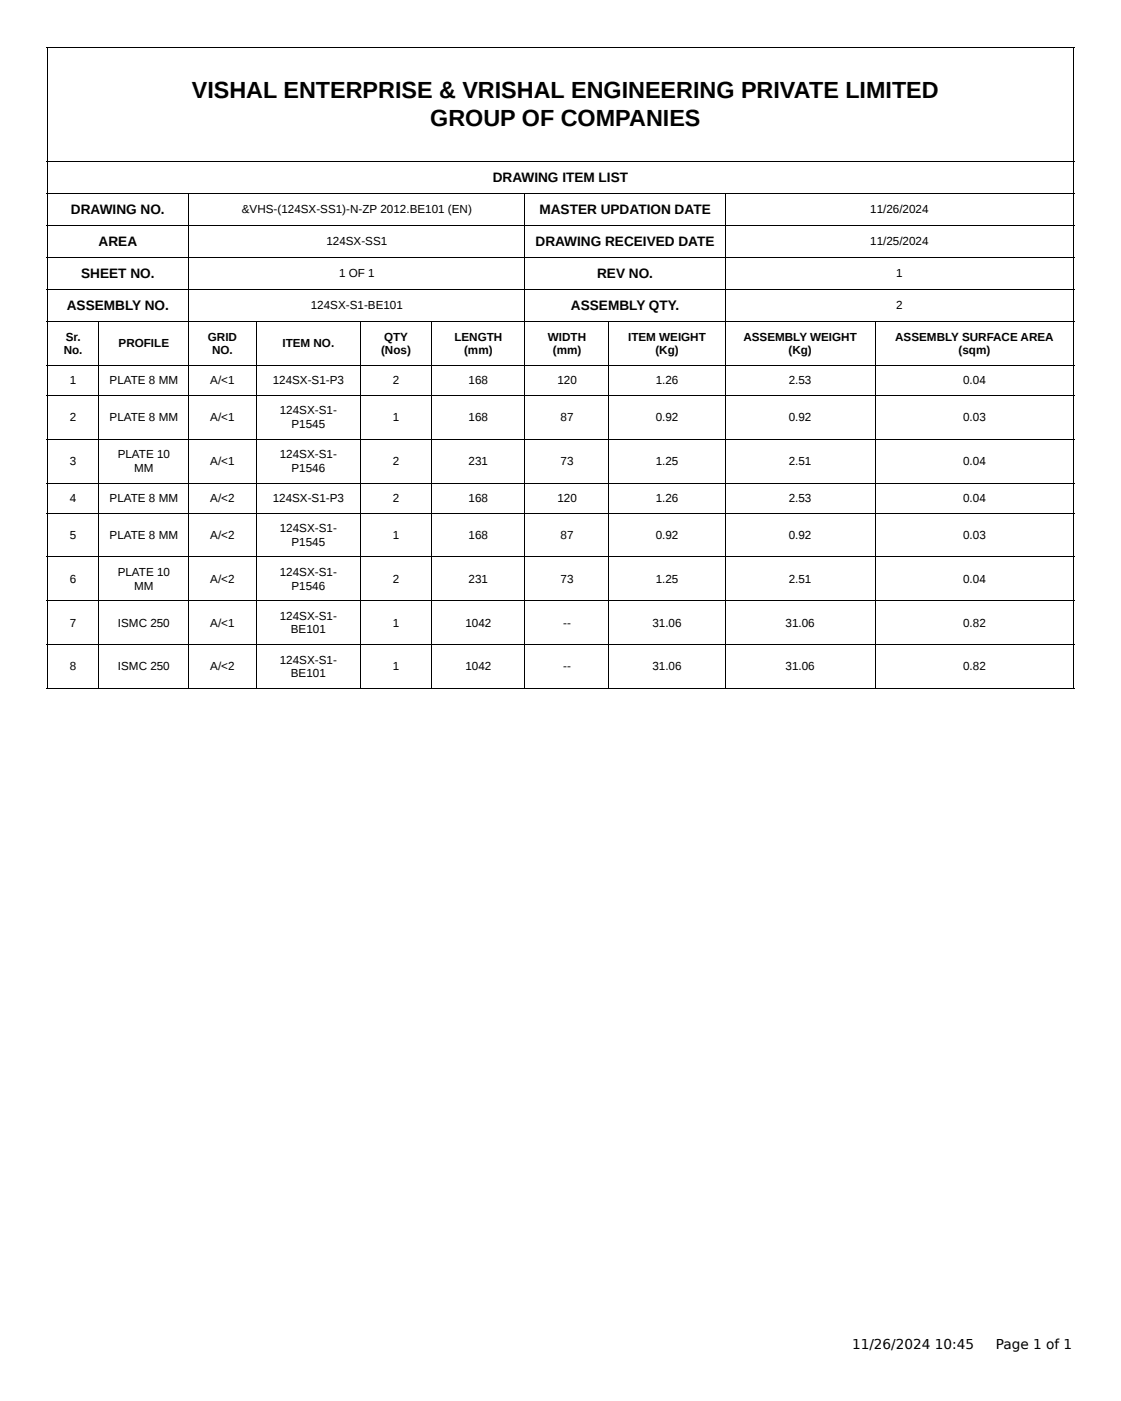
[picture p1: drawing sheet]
<svg xmlns="http://www.w3.org/2000/svg" width="305mm" height="381mm" viewBox="0 0 305 381" stroke-linecap="round" stroke-linejoin="round" font-family="sans-serif">
<defs><g id="words">
<g font-size="6.3">
<text x="52.2" y="26.7">VISHAL ENTERPRISE &amp; VRISHAL ENGINEERING PRIVATE LIMITED</text>
<text x="117" y="34.1">GROUP OF COMPANIES</text>
</g>
<g font-size="3.7">
<text x="134" y="49.5">DRAWING ITEM LIST</text>
<text x="19.3" y="58.2">DRAWING NO.</text>
<text x="146.7" y="58.2">MASTER UPDATION DATE</text>
<text x="26.8" y="66.9">AREA</text>
<text x="145.6" y="66.9">DRAWING RECEIVED DATE</text>
<text x="22.1" y="75.7">SHEET NO.</text>
<text x="162.4" y="75.7">REV NO.</text>
<text x="18.2" y="84.4">ASSEMBLY NO.</text>
<text x="155.3" y="84.4">ASSEMBLY QTY.</text>
<text x="231.7" y="367">11/26/2024 10:45</text>
<text x="270.8" y="367">Page 1 of 1</text>
</g>
<g font-size="3.2">
<text x="65.8" y="57.9">&amp;VHS-(124SX-SS1)-N-ZP 2012.BE101 (EN)</text>
<text x="236.6" y="57.9">11/26/2024</text>
<text x="88.7" y="66.7">124SX-SS1</text>
<text x="236.6" y="66.7">11/25/2024</text>
<text x="92.2" y="75.4">1 OF 1</text>
<text x="243.7" y="75.4">1</text>
<text x="84.5" y="84.1">124SX-S1-BE101</text>
<text x="243.7" y="84.1">2</text>
<text x="17.9" y="92.6">Sr.</text>
<text x="32.2" y="94.5">PROFILE</text>
<text x="56.5" y="92.6">GRID</text>
<text x="76.8" y="94.5">ITEM NO.</text>
<text x="104.4" y="92.6">QTY</text>
<text x="123.5" y="92.6">LENGTH</text>
<text x="149" y="92.6">WIDTH</text>
<text x="170.8" y="92.6">ITEM WEIGHT</text>
<text x="202.1" y="92.6">ASSEMBLY WEIGHT</text>
<text x="243.4" y="92.6">ASSEMBLY SURFACE AREA</text>
<text x="17.3" y="96.3">No.</text>
<text x="57.7" y="96.3">NO.</text>
<text x="103.6" y="96.3">(Nos)</text>
<text x="126.2" y="96.3">(mm)</text>
<text x="150.3" y="96.3">(mm)</text>
<text x="178.2" y="96.3">(Kg)</text>
<text x="214.4" y="96.3">(Kg)</text>
<text x="260.6" y="96.3">(sqm)</text>
<text x="19" y="104.5">1</text>
<text x="29.8" y="104.5">PLATE 8 MM</text>
<text x="57.2" y="104.5">A/&lt;1</text>
<text x="74.1" y="104.5">124SX-S1-P3</text>
<text x="106.8" y="104.5">2</text>
<text x="127.4" y="104.5">168</text>
<text x="151.5" y="104.5">120</text>
<text x="178.3" y="104.5">1.26</text>
<text x="214.5" y="104.5">2.53</text>
<text x="261.9" y="104.5">0.04</text>
<text x="76.1" y="112.7">124SX-S1-</text>
<text x="19" y="114.6">2</text>
<text x="29.8" y="114.6">PLATE 8 MM</text>
<text x="57.2" y="114.6">A/&lt;1</text>
<text x="79.3" y="116.4">P1545</text>
<text x="106.8" y="114.6">1</text>
<text x="127.4" y="114.6">168</text>
<text x="152.4" y="114.6">87</text>
<text x="178.3" y="114.6">0.92</text>
<text x="214.5" y="114.6">0.92</text>
<text x="261.9" y="114.6">0.03</text>
<text x="32" y="124.6">PLATE 10</text>
<text x="76.1" y="124.6">124SX-S1-</text>
<text x="19" y="126.5">3</text>
<text x="36.5" y="128.3">MM</text>
<text x="57.2" y="126.5">A/&lt;1</text>
<text x="79.3" y="128.3">P1546</text>
<text x="106.8" y="126.5">2</text>
<text x="127.4" y="126.5">231</text>
<text x="152.4" y="126.5">73</text>
<text x="178.3" y="126.5">1.25</text>
<text x="214.5" y="126.5">2.51</text>
<text x="261.9" y="126.5">0.04</text>
<text x="19" y="136.5">4</text>
<text x="29.8" y="136.5">PLATE 8 MM</text>
<text x="57.2" y="136.5">A/&lt;2</text>
<text x="74.1" y="136.5">124SX-S1-P3</text>
<text x="106.8" y="136.5">2</text>
<text x="127.4" y="136.5">168</text>
<text x="151.5" y="136.5">120</text>
<text x="178.3" y="136.5">1.26</text>
<text x="214.5" y="136.5">2.53</text>
<text x="261.9" y="136.5">0.04</text>
<text x="19" y="146.6">5</text>
<text x="29.8" y="146.6">PLATE 8 MM</text>
<text x="57.2" y="146.6">A/&lt;2</text>
<text x="76.1" y="144.7">124SX-S1-</text>
<text x="79.3" y="148.4">P1545</text>
<text x="106.8" y="146.6">1</text>
<text x="127.4" y="146.6">168</text>
<text x="152.4" y="146.6">87</text>
<text x="178.3" y="146.6">0.92</text>
<text x="214.5" y="146.6">0.92</text>
<text x="261.9" y="146.6">0.03</text>
<text x="19" y="158.5">6</text>
<text x="32" y="156.6">PLATE 10</text>
<text x="36.5" y="160.3">MM</text>
<text x="57.2" y="158.5">A/&lt;2</text>
<text x="76.1" y="156.6">124SX-S1-</text>
<text x="79.3" y="160.3">P1546</text>
<text x="106.8" y="158.5">2</text>
<text x="127.4" y="158.5">231</text>
<text x="152.4" y="158.5">73</text>
<text x="178.3" y="158.5">1.25</text>
<text x="214.5" y="158.5">2.51</text>
<text x="261.9" y="158.5">0.04</text>
<text x="19" y="170.4">7</text>
<text x="32.1" y="170.4">ISMC 250</text>
<text x="57.2" y="170.4">A/&lt;1</text>
<text x="76.1" y="168.5">124SX-S1-</text>
<text x="79.1" y="172.2">BE101</text>
<text x="106.8" y="170.4">1</text>
<text x="126.5" y="170.4">1042</text>
<text x="153.1" y="170.4">--</text>
<text x="177.4" y="170.4">31.06</text>
<text x="213.6" y="170.4">31.06</text>
<text x="261.9" y="170.4">0.82</text>
<text x="19" y="182.3">8</text>
<text x="32.1" y="182.3">ISMC 250</text>
<text x="57.2" y="182.3">A/&lt;2</text>
<text x="76.1" y="180.4">124SX-S1-</text>
<text x="79.1" y="184.1">BE101</text>
<text x="106.8" y="182.3">1</text>
<text x="126.5" y="182.3">1042</text>
<text x="153.1" y="182.3">--</text>
<text x="177.4" y="182.3">31.06</text>
<text x="213.6" y="182.3">31.06</text>
<text x="261.9" y="182.3">0.82</text>
</g>
</g></defs>
<g fill="none" stroke="#000" stroke-width=".27">
<path d="M12.7 12.8h279.4M12.8 12.7v174.6M292 12.7v174.6M12.7 43.8h279.4M12.7 52.5h279.4M51.2 52.7v134.6M142.7 52.7v134.6M197.2 52.7v134.6M12.7 61.3h279.4M12.7 70h279.4M12.7 78.7h279.4M12.7 87.4h279.4"/>
<path d="M12.7 99.4h279.4M26.9 87.6v99.7M69.7 87.6v99.7M98 87.6v99.7M117.3 87.6v99.7M165.5 87.6v99.7M238 87.6v99.7M12.7 107.6h279.4M12.7 119.5h279.4M12.7 131.4h279.4M12.7 139.6h279.4M12.7 151.5h279.4"/>
<path d="M12.7 163.4h279.4M12.7 175.3h279.4M12.7 187.2h279.4"/>
</g>
<use href="#words"/>
</svg>
